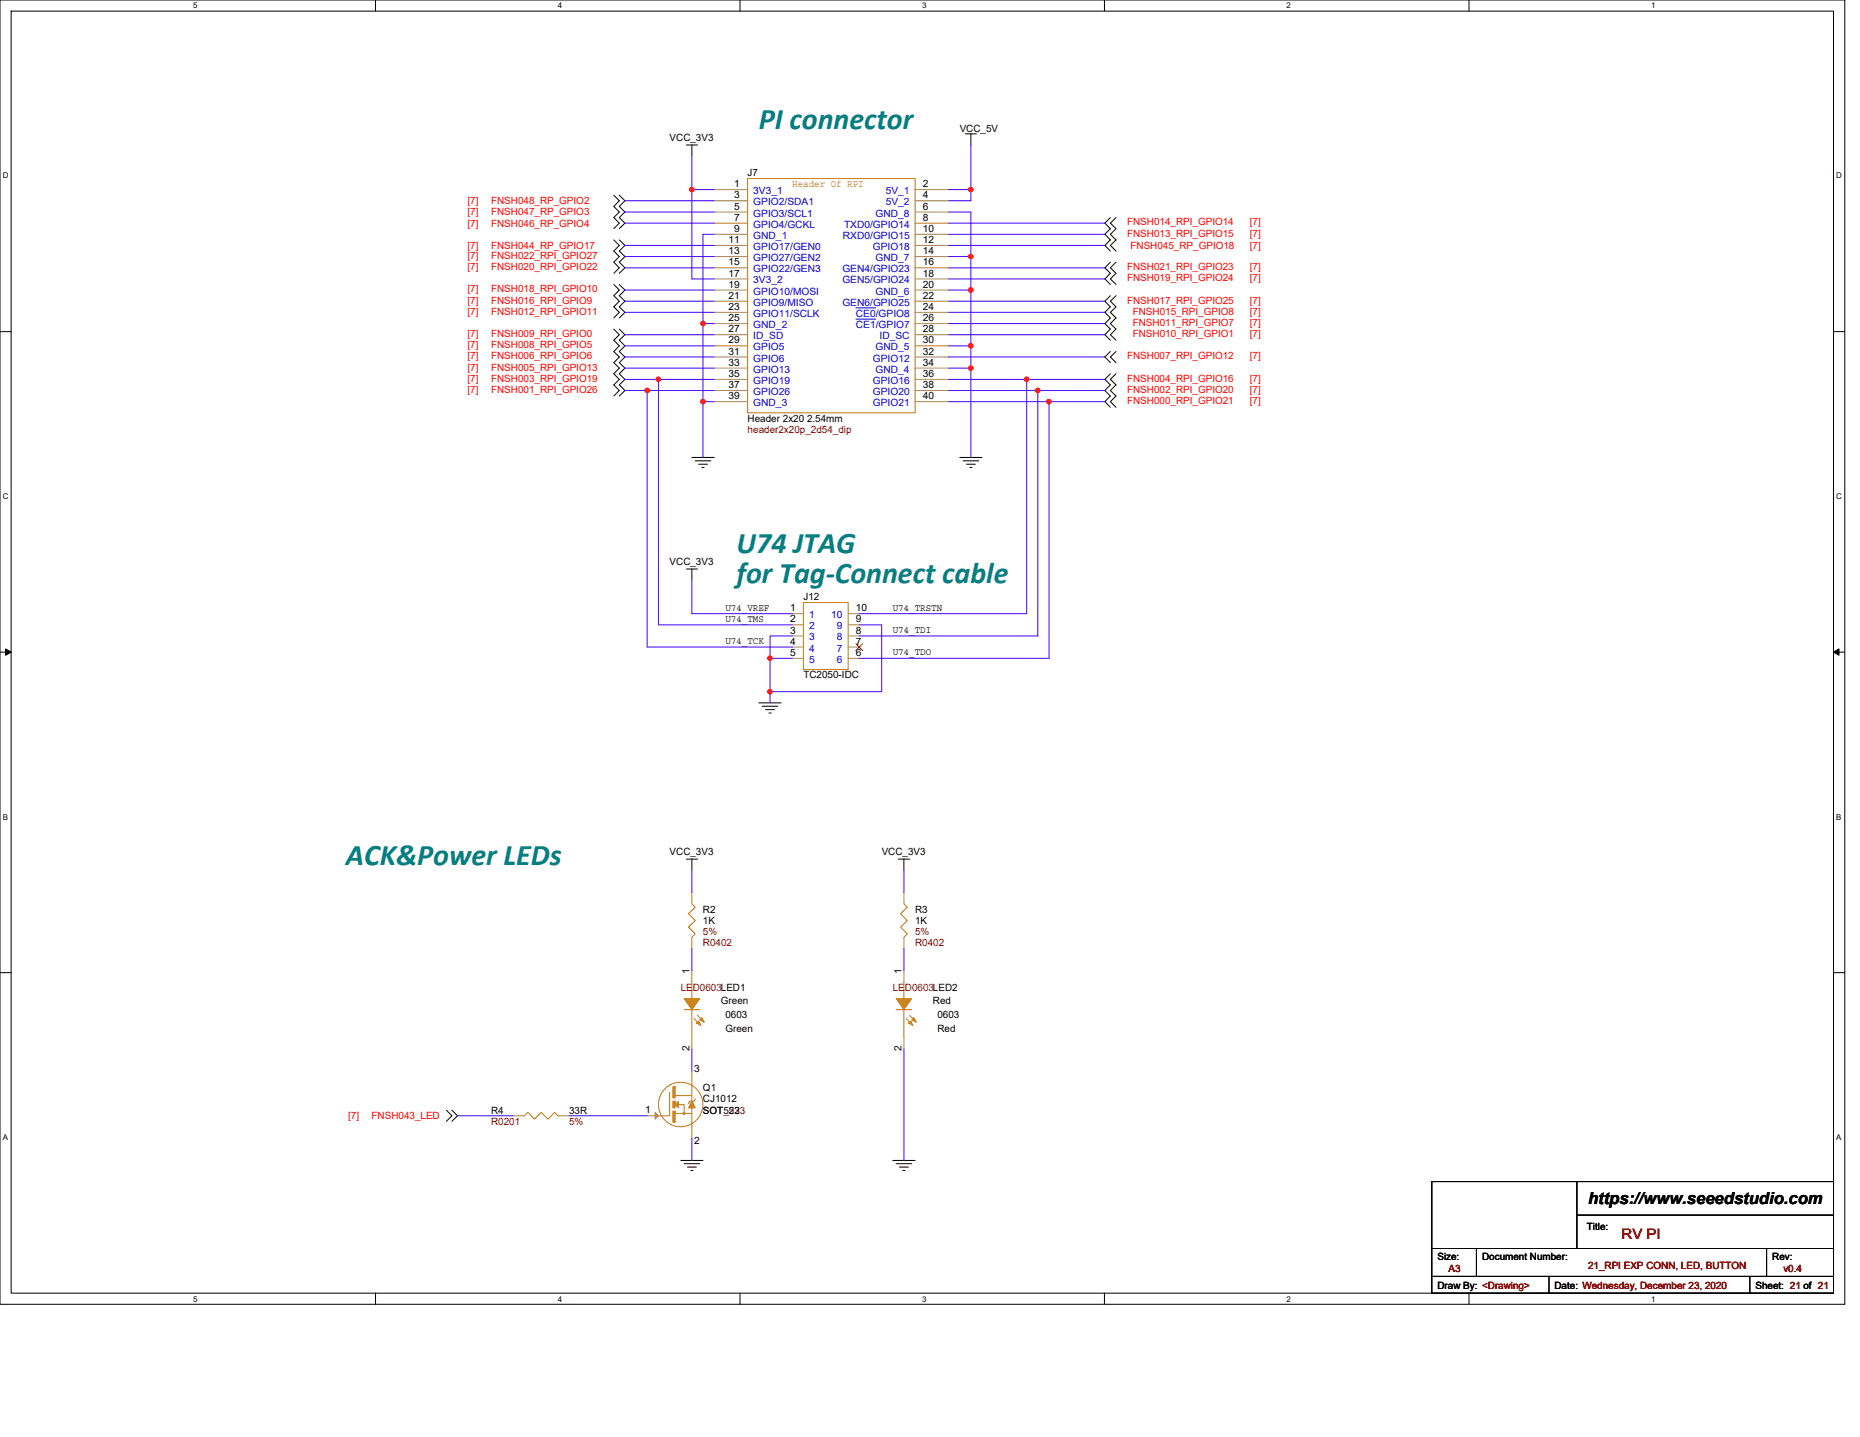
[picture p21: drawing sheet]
<svg xmlns="http://www.w3.org/2000/svg" width="279mm" height="216mm" viewBox="0 0 279 216" stroke-linecap="round" stroke-linejoin="round" font-family="sans-serif">
<defs><g id="words">
<g font-size="4.5" fill="#008080">
<text x="114" y="19.4">PI connector</text>
<text x="110.6" y="83.1">U74 JTAG</text>
<text x="110.6" y="87.6">for Tag-Connect cable</text>
<text x="52" y="130">ACK&amp;Power LEDs</text>
</g>
<text font-size="2.5" x="238.5" y="180.8">https://www.seeedstudio.com</text>
<text font-size="2.2" fill="#800000" x="243.6" y="186.2">RV PI</text>
<g font-size="1.5">
<text x="100.6" y="21.1">VCC_3V3</text>
<text x="144.2" y="19.8">VCC_5V</text>
<text x="110.3" y="28.1">1</text>
<text x="110.3" y="29.8">3</text>
<text x="112.3" y="26.5">J7</text>
<text x="138.6" y="28.1">2</text>
<text x="138.6" y="29.8">4</text>
<text x="110.3" y="31.5">5</text>
<text x="110.3" y="33.2">7</text>
<text x="110.3" y="34.8">9</text>
<text x="138.6" y="33.2">8</text>
<text x="138.6" y="31.5">6</text>
<text x="138.6" y="34.8">10</text>
<text x="109.5" y="36.5">11</text>
<text x="109.5" y="38.2">13</text>
<text x="109.5" y="39.9">15</text>
<text x="109.5" y="41.6">17</text>
<text x="138.6" y="39.9">16</text>
<text x="138.6" y="41.6">18</text>
<text x="138.6" y="38.2">14</text>
<text x="138.6" y="36.5">12</text>
<text x="109.5" y="43.2">19</text>
<text x="109.5" y="44.9">21</text>
<text x="109.5" y="46.6">23</text>
<text x="138.6" y="44.9">22</text>
<text x="138.6" y="43.2">20</text>
<text x="138.6" y="46.6">24</text>
<text x="109.5" y="48.3">25</text>
<text x="109.5" y="49.9">27</text>
<text x="109.5" y="51.6">29</text>
<text x="109.5" y="53.3">31</text>
<text x="138.6" y="49.9">28</text>
<text x="138.6" y="51.6">30</text>
<text x="138.6" y="53.3">32</text>
<text x="138.6" y="48.3">26</text>
<text x="109.5" y="54.9">33</text>
<text x="109.5" y="56.6">35</text>
<text x="109.5" y="58.3">37</text>
<text x="109.5" y="60">39</text>
<text x="138.6" y="54.9">34</text>
<text x="138.6" y="56.6">36</text>
<text x="138.6" y="58.3">38</text>
<text x="138.6" y="60">40</text>
<text x="112.3" y="63.4">Header 2x20 2.54mm</text>
<text x="100.6" y="84.8">VCC_3V3</text>
<text x="109" y="91.7">U74_VREF</text>
<text x="109" y="93.4">U74_TMS</text>
<text x="118.7" y="91.8">1</text>
<text x="118.7" y="93.5">2</text>
<text x="118.7" y="95.2">3</text>
<text x="120.7" y="90.2">J12</text>
<text x="128.6" y="95.2">8</text>
<text x="128.6" y="93.5">9</text>
<text x="128.6" y="91.8">10</text>
<text x="134.1" y="95.1">U74_TDI</text>
<text x="134.1" y="91.7">U74_TRSTN</text>
<text x="109" y="96.8">U74_TCK</text>
<text x="118.7" y="96.9">4</text>
<text x="118.7" y="98.6">5</text>
<text x="120.7" y="101.9">TC2050-IDC</text>
<text x="128.6" y="98.6">6</text>
<text x="128.6" y="96.9">7</text>
<text x="134.1" y="98.4">U74_TDO</text>
<text x="100.6" y="128.4">VCC_3V3</text>
<text x="132.4" y="128.4">VCC_3V3</text>
<text x="105.6" y="137.1">R2</text>
<text x="137.5" y="137.1">R3</text>
<text x="105.6" y="138.8">1K</text>
<text x="137.5" y="138.8">1K</text>
<text x="103.6" y="146.3" transform="rotate(-90 103.6 146.3)">1</text>
<text x="135.4" y="146.3" transform="rotate(-90 135.4 146.3)">1</text>
<text x="108.3" y="150.9">Green</text>
<text x="109" y="152.9">0603</text>
<text x="109" y="155.1">Green</text>
<text x="140.1" y="150.9">Red</text>
<text x="140.8" y="152.9">0603</text>
<text x="140.8" y="155.1">Red</text>
<text x="103.6" y="157.9" transform="rotate(-90 103.6 157.9)">2</text>
<text x="104.3" y="161.1">3</text>
<text x="135.4" y="157.9" transform="rotate(-90 135.4 157.9)">2</text>
<text x="73.8" y="167.3">R4</text>
<text x="85.5" y="167.3">33R</text>
<text x="96.9" y="167.3">1</text>
<text x="105.6" y="164">Q1</text>
<text x="105.6" y="165.6">CJ1012</text>
<text x="105.6" y="167.3">SOT523</text>
<text x="104.3" y="171.8">2</text>
<text x="238.4" y="184.7">Title:</text>
<text x="215.9" y="189.3">Size:</text>
<text x="222.6" y="189.3">Document Number:</text>
<text x="266.2" y="189.3">Rev:</text>
<text x="215.9" y="193.6">Draw By: &lt;Drawing&gt;</text>
<text x="233.5" y="193.6">Date: Wednesday, December 23, 2020</text>
<text x="263.7" y="193.6">Sheet: 21 of 21</text>
</g>
<g font-size="1.5" fill="#00c">
<text x="113.2" y="29.2">3V3_1</text>
<text x="133.1" y="29.2">5V_1</text>
<text x="113.2" y="30.8">GPIO2/SDA1</text>
<text x="113.2" y="32.5">GPIO3/SCL1</text>
<text x="113.2" y="34.2">GPIO4/GCKL</text>
<text x="113.2" y="35.9">GND_1</text>
<text x="126.6" y="35.9">RXD0/GPIO15</text>
<text x="126.8" y="34.2">TXD0/GPIO14</text>
<text x="131.5" y="32.5">GND_8</text>
<text x="133.1" y="30.8">5V_2</text>
<text x="113.2" y="37.5">GPIO17/GEN0</text>
<text x="113.2" y="39.2">GPIO27/GEN2</text>
<text x="113.2" y="40.9">GPIO22/GEN3</text>
<text x="126.5" y="40.9">GEN4/GPIO23</text>
<text x="131.1" y="37.5">GPIO18</text>
<text x="131.5" y="39.2">GND_7</text>
<text x="113.2" y="42.6">3V3_2</text>
<text x="113.2" y="44.3">GPIO10/MOSI</text>
<text x="113.2" y="45.9">GPIO9/MISO</text>
<text x="113.2" y="47.6">GPIO11/SCLK</text>
<text x="126.5" y="42.6">GEN5/GPIO24</text>
<text x="126.5" y="45.9">GEN6/GPIO25</text>
<text x="128.6" y="47.6">CE0/GPIO8</text>
<text x="131.5" y="44.3">GND_6</text>
<text x="113.2" y="49.3">GND_2</text>
<text x="113.2" y="51">ID_SD</text>
<text x="113.2" y="52.6">GPIO5</text>
<text x="128.6" y="49.3">CE1/GPIO7</text>
<text x="131.5" y="52.6">GND_5</text>
<text x="132.1" y="51">ID_SC</text>
<text x="113.2" y="54.3">GPIO6</text>
<text x="113.2" y="56">GPIO13</text>
<text x="113.2" y="57.7">GPIO19</text>
<text x="113.2" y="59.4">GPIO26</text>
<text x="131.1" y="54.3">GPIO12</text>
<text x="131.1" y="57.7">GPIO16</text>
<text x="131.1" y="59.4">GPIO20</text>
<text x="131.5" y="56">GND_4</text>
<text x="113.2" y="61">GND_3</text>
<text x="131.1" y="61">GPIO21</text>
<text x="121.5" y="92.9">1</text>
<text x="121.5" y="94.6">2</text>
<text x="124.9" y="92.9">10</text>
<text x="125.7" y="94.6">9</text>
<text x="121.5" y="96.2">3</text>
<text x="121.5" y="97.9">4</text>
<text x="121.5" y="99.6">5</text>
<text x="125.7" y="99.6">6</text>
<text x="125.7" y="97.9">7</text>
<text x="125.7" y="96.2">8</text>
</g>
<text font-size="1.5" fill="#cc8006" x="119" y="28">Header Of RPI</text>
<g font-size="1.5" fill="#f00">
<text x="70.2" y="34">[7]</text>
<text x="70.2" y="32.4">[7]</text>
<text x="70.2" y="30.7">[7]</text>
<text x="73.8" y="34">FNSH046_RP_GPIO4</text>
<text x="73.8" y="32.4">FNSH047_RP_GPIO3</text>
<text x="73.8" y="30.7">FNSH048_RP_GPIO2</text>
<text x="169.3" y="35.5">FNSH013_RPI_GPIO15</text>
<text x="169.3" y="33.9">FNSH014_RPI_GPIO14</text>
<text x="187.7" y="35.5">[7]</text>
<text x="187.7" y="33.9">[7]</text>
<text x="70.2" y="40.6">[7]</text>
<text x="70.2" y="38.9">[7]</text>
<text x="70.2" y="37.4">[7]</text>
<text x="73.8" y="40.6">FNSH020_RPI_GPIO22</text>
<text x="73.8" y="38.9">FNSH022_RPI_GPIO27</text>
<text x="73.8" y="37.4">FNSH044_RP_GPIO17</text>
<text x="169.3" y="40.6">FNSH021_RPI_GPIO23</text>
<text x="169.8" y="37.4">FNSH045_RP_GPIO18</text>
<text x="187.7" y="37.4">[7]</text>
<text x="187.7" y="40.6">[7]</text>
<text x="70.2" y="47.3">[7]</text>
<text x="70.2" y="45.6">[7]</text>
<text x="70.2" y="43.9">[7]</text>
<text x="73.8" y="47.3">FNSH012_RPI_GPIO11</text>
<text x="73.8" y="45.6">FNSH016_RPI_GPIO9</text>
<text x="73.8" y="43.9">FNSH018_RPI_GPIO10</text>
<text x="169.3" y="45.6">FNSH017_RPI_GPIO25</text>
<text x="169.3" y="42.2">FNSH019_RPI_GPIO24</text>
<text x="170.2" y="47.3">FNSH015_RPI_GPIO8</text>
<text x="187.7" y="45.6">[7]</text>
<text x="187.7" y="42.2">[7]</text>
<text x="187.7" y="47.3">[7]</text>
<text x="70.2" y="54">[7]</text>
<text x="70.2" y="52.3">[7]</text>
<text x="70.2" y="50.6">[7]</text>
<text x="73.8" y="54">FNSH006_RPI_GPIO6</text>
<text x="73.8" y="52.3">FNSH008_RPI_GPIO5</text>
<text x="73.8" y="50.6">FNSH009_RPI_GPIO0</text>
<text x="169.3" y="54">FNSH007_RPI_GPIO12</text>
<text x="170.2" y="50.6">FNSH010_RPI_GPIO1</text>
<text x="170.2" y="49">FNSH011_RPI_GPIO7</text>
<text x="187.7" y="54">[7]</text>
<text x="187.7" y="50.6">[7]</text>
<text x="187.7" y="49">[7]</text>
<text x="70.2" y="59">[7]</text>
<text x="70.2" y="57.3">[7]</text>
<text x="70.2" y="55.7">[7]</text>
<text x="73.8" y="59">FNSH001_RPI_GPIO26</text>
<text x="73.8" y="57.3">FNSH003_RPI_GPIO19</text>
<text x="73.8" y="55.7">FNSH005_RPI_GPIO13</text>
<text x="169.3" y="59">FNSH002_RPI_GPIO20</text>
<text x="169.3" y="57.3">FNSH004_RPI_GPIO16</text>
<text x="187.7" y="59">[7]</text>
<text x="187.7" y="57.3">[7]</text>
<text x="169.3" y="60.7">FNSH000_RPI_GPIO21</text>
<text x="187.7" y="60.7">[7]</text>
<text x="52.3" y="168.1">[7]</text>
<text x="55.8" y="168.1">FNSH043_LED</text>
</g>
<g font-size="1.5" fill="#800000">
<text x="112.3" y="65">header2x20p_2d54_dip</text>
<text x="105.6" y="140.5">5%</text>
<text x="105.6" y="142.2">R0402</text>
<text x="137.5" y="140.5">5%</text>
<text x="137.5" y="142.2">R0402</text>
<text x="102.3" y="148.9">LED0603LED1</text>
<text x="134.1" y="148.9">LED0603LED2</text>
<text x="105.6" y="167.3">SOT_523</text>
<text x="73.8" y="169">R0201</text>
<text x="85.5" y="169">5%</text>
<text x="217.6" y="191.1">A3</text>
<text x="238.5" y="190.6">21_RPI EXP CONN, LED, BUTTON</text>
<text x="267.9" y="191.1">v0.4</text>
</g>
<g font-size="1.2">
<text x="29" y="1.3">5</text>
<text x="83.8" y="1.3">4</text>
<text x="138.5" y="1.3">3</text>
<text x="193.3" y="1.3">2</text>
<text x="248" y="1.3">1</text>
<text x=".4" y="26.8">D</text>
<text x="275.8" y="26.8">D</text>
<text x=".4" y="75">C</text>
<text x="275.8" y="75">C</text>
<text x=".4" y="123.1">B</text>
<text x="275.8" y="123.1">B</text>
<text x=".4" y="171.3">A</text>
<text x="275.8" y="171.3">A</text>
<text x="29" y="195.6">5</text>
<text x="83.8" y="195.6">4</text>
<text x="138.5" y="195.6">3</text>
<text x="193.3" y="195.6">2</text>
<text x="248" y="195.6">1</text>
</g>
</g></defs>
<path d="M0 0h277.1v196h-277.1zM1.7 1.7h273.7v192.6h-273.7z" fill="none" stroke="#000" stroke-width=".15"/>
<g fill="#fff">
<path d="M29 .2h.7v1.3h-.7z"/>
<path d="M29 194.5h.7v1.3h-.7z"/>
</g>
<path d="M56.4 0v1.7M56.4 194.3v1.7" fill="none" stroke="#000" stroke-width=".15"/>
<g fill="#fff">
<path d="M83.8 .2h.6v1.3h-.6z"/>
<path d="M83.8 194.5h.6v1.3h-.6z"/>
</g>
<path d="M111.2 0v1.7M111.2 194.3v1.7" fill="none" stroke="#000" stroke-width=".15"/>
<g fill="#fff">
<path d="M138.5 .2h.7v1.3h-.7z"/>
<path d="M138.5 194.5h.7v1.3h-.7z"/>
</g>
<path d="M165.9 0v1.7M165.9 194.3v1.7" fill="none" stroke="#000" stroke-width=".15"/>
<g fill="#fff">
<path d="M193.3 .2h.6v1.3h-.6z"/>
<path d="M193.3 194.5h.6v1.3h-.6z"/>
</g>
<path d="M220.7 0v1.7M220.7 194.3v1.7" fill="none" stroke="#000" stroke-width=".15"/>
<g fill="#fff">
<path d="M248 .2h.7v1.3h-.7z"/>
<path d="M248 194.5h.7v1.3h-.7z"/>
<path d="M.4 25.7h.9v1.4h-.9z"/>
<path d="M275.8 25.7h.9v1.4h-.9z"/>
<path d="M.4 73.9h.9v1.3h-.9z"/>
<path d="M275.8 73.9h.9v1.3h-.9z"/>
</g>
<path d="M0 49.8h1.7M275.4 49.8h1.7" fill="none" stroke="#000" stroke-width=".15"/>
<g fill="#fff">
<path d="M.4 122h.8v1.4h-.8z"/>
<path d="M275.8 122h.8v1.4h-.8z"/>
</g>
<path d="M0 98h1.7M275.4 98h1.7" fill="none" stroke="#000" stroke-width=".15"/>
<path d="M.8 97.5l.9 .5-.9 .4zM275.4 98l.8-.5v.9z" fill="#000" stroke="#000" stroke-width=".15"/>
<g fill="#fff">
<path d="M.4 170.2h.8v1.3h-.8z"/>
<path d="M275.8 170.2h.8v1.3h-.8z"/>
</g>
<g fill="none" stroke="#000" stroke-width=".15">
<path d="M92.2 36l.8 .9-.8 .8 .8 .8-.8 .9 .8 .8-.8 .9M92.2 29.3l.8 .9-.8 .8 .8 .9-.8 .8 .8 .8-.8 .9M93 36l.9 .9-.9 .8 .9 .8-.9 .9 .9 .8-.9 .9M93 29.3l.9 .9-.9 .8 .9 .9-.9 .8 .9 .8-.9 .9M103.1 21.8h1.7M103.9 21.8v1.7M145 20.1h1.7M145.8 20.1v1.7M166.8 32.7l-.8 .8 .8 .9-.8 .8 .8 .8-.8 .9 .8 .8M166.8 39.4l-.8 .8 .8 .9-.8 .8 .8 .8M167.6 32.7l-.8 .8 .8 .9-.8 .8 .8 .8-.8 .9 .8 .8M167.6 39.4l-.8 .8 .8 .9-.8 .8 .8 .8"/>
<path d="M92.2 49.4l.8 .9-.8 .8 .8 .9-.8 .8 .8 .8-.8 .9 .8 .8-.8 .9 .8 .8-.8 .8 .8 .9-.8 .8M92.2 42.7l.8 .9-.8 .8 .8 .9-.8 .8 .8 .8-.8 .9M93 49.4l.9 .9-.9 .8 .9 .9-.9 .8 .9 .8-.9 .9 .9 .8-.9 .9 .9 .8-.9 .8 .9 .9-.9 .8M93 42.7l.9 .9-.9 .8 .9 .9-.9 .8 .9 .8-.9 .9M166.8 56.2l-.8 .8 .8 .8-.8 .9 .8 .8-.8 .8 .8 .9M166.8 52.8l-.8 .8 .8 .9M166.8 44.4l-.8 .9 .8 .8-.8 .8 .8 .9-.8 .8 .8 .8-.8 .9 .8 .8M167.6 56.2l-.8 .8 .8 .8-.8 .9 .8 .8-.8 .8 .8 .9M167.6 52.8l-.8 .8 .8 .9M167.6 44.4l-.8 .9 .8 .8-.8 .8 .8 .9-.8 .8 .8 .8-.8 .9 .8 .8M103.9 68.7h3.4M104.4 69.2h2.4"/>
<path d="M104.9 69.7h1.4M105.4 70.2h.4M144.2 68.7h3.3M144.7 69.2h2.3M145.2 69.7h1.3M145.7 70.2h.3M103.1 85.5h1.7M103.9 85.5v1.7M114 105.6h3.3M114.5 106.1h2.3M115 106.6h1.3M115.5 107.1h.3"/>
<path d="M103.1 129.1h1.7M103.9 129.1v1.6M134.9 129.1h1.7M135.8 129.1v1.6M0 146.1h1.7M275.4 146.1h1.7M67.1 166.8l.8 .8-.8 .9M67.9 166.8l.8 .8-.8 .9M102.3 174.3h3.3M102.8 174.8h2.3M103.3 175.3h1.3M103.8 175.9h.3"/>
<path d="M134.1 174.3h3.4M134.6 174.8h2.3M135.1 175.3h1.4M135.6 175.9h.4M215.1 177.5h60.3v16.8h-60.3zM236.9 177.5v10.1M215.1 187.6h60.3M215.1 191.8h60.3M221.8 187.6v4.2M232.7 191.8v2.5M236.9 182.6h38.5M262.8 191.8v2.5"/>
<path d="M265.4 187.6v4.2"/>
</g>
<g fill="none" stroke="#cc8006" stroke-width=".15">
<path d="M112.3 26.8h25.2v35.2h-25.2zM120.7 90.5h6.7v10.1h-6.7zM103.9 135.8l.5 .5-1 1 1 1-1 1 1 1-.5 .5M135.8 135.8l.5 .5-1 1 1 1-1 1 1 1-.5 .5M102.8 151.7h2.3M103.9 147.5v4.2M103.9 150.9v5M104.3 153.1l1 1M104.8 152.5l1 1.1M134.6 151.7h2.3M135.8 147.5v4.2M135.8 150.9v5"/>
<path d="M136.1 153.1l1 1M136.6 152.5l1 1.1M78.8 167.6l.5-.5 1 1 1-1 1 1 1-1 .5 .5M100.6 164.1v3.5h-1.7M101.4 167.3h1.2M101.9 166h.9v1.1M102.9 167.3h1v2M103.9 162.6v2h-2.5M103.9 164.6v.9M103.9 166.5v.8M104.4 165.1l-.1 .4h-.7l-.2 .3"/>
<circle cx="102.2" cy="165.9" r="3.3"/>
</g>
<g fill="none" stroke="#a84" stroke-width=".15">
<path d="M107.3 28.5h5M107.3 30.2h5M107.3 31.9h5M107.3 33.5h5M107.3 35.2h5M107.3 36.9h5M107.3 38.5h5M137.5 28.5h5M137.5 30.2h5M137.5 31.9h5M137.5 33.5h5M137.5 35.2h5"/>
<path d="M137.5 36.9h5M137.5 38.5h5M107.3 40.2h5M107.3 41.9h5M107.3 43.6h5M107.3 45.3h5M107.3 46.9h5M107.3 48.6h5M107.3 50.3h5M107.3 52h5M107.3 53.6h5M107.3 55.3h5"/>
<path d="M107.3 57h5M107.3 58.7h5M137.5 40.2h5M137.5 41.9h5M137.5 43.6h5M137.5 45.3h5M137.5 46.9h5M137.5 48.6h5M137.5 50.3h5M137.5 52h5M137.5 53.6h5M137.5 55.3h5"/>
<path d="M137.5 57h5M137.5 58.7h5M107.3 60.3h5M137.5 60.3h5M119 92.2h1.7M119 93.9h1.7M119 95.5h1.7M119 97.2h1.7M119 98.9h1.7M127.4 98.9h1.7M127.4 97.2h1.7M127.4 95.5h1.7"/>
<path d="M127.4 93.9h1.7M127.4 92.2h1.7M103.9 134.1v1.7M135.8 134.1v1.7M103.9 140.8v1.7M103.9 155.9v1.7M103.9 145.8v1.7M135.8 140.8v1.7M135.8 155.9v1.7M135.8 145.8v1.7M77.1 167.6h1.7M83.8 167.6h1.7"/>
<path d="M97.2 167.6h1.7M103.9 160.9v1.7M103.9 169.3v1.7"/>
</g>
<g fill="#cc8006" stroke="#cc8006" stroke-width=".15">
<path d="M101.9 165.5v1l-.5-.5z" fill-rule="evenodd"/>
<path d="M102.6 167.2h.3v.2h-.3z" fill-rule="evenodd"/>
<path d="M101.1 163.3v1.7h.3v-1.7z" fill-rule="evenodd"/>
<path d="M101.1 167v1.6h.3v-1.6z" fill-rule="evenodd"/>
<path d="M101.1 165.5v1h.3v-1z" fill-rule="evenodd"/>
<path d="M103.9 165.5l.5 1h-1z" fill-rule="evenodd"/>
<path d="M136.5 153.7l.3-.3 .3 .7z" fill-rule="evenodd"/>
<path d="M137.3 152.9l.3 .7-.7-.4z" fill-rule="evenodd"/>
<path d="M134.6 150h2.3l-1.1 1.7z" fill-rule="evenodd"/>
<path d="M104.6 153.7l.3-.3 .4 .7z" fill-rule="evenodd"/>
<path d="M105.4 152.9l.4 .7-.7-.4z" fill-rule="evenodd"/>
<path d="M102.8 150h2.3l-1.2 1.7z" fill-rule="evenodd"/>
</g>
<path d="M98.4 167.1l.5 .5-.5 .5z" fill="#a84" stroke="#a84" stroke-width=".15"/>
<path d="M128.6 96.7l1 1M129.6 96.7l-1.1 1" fill="none" stroke="#804000" stroke-width=".15"/>
<path d="M128.6 46.2h2.9M128.6 47.9h2.9" fill="none" stroke="#00c" stroke-width=".15"/>
<g fill="none" stroke="#4200ff" stroke-width=".15">
<path d="M93.9 30.2h13.4M93.9 31.9h13.4M93.9 33.5h13.4M93.9 36.9h13.4M93.9 38.5h13.4M103.9 23.5v5M103.9 28.5v13.4h3.4M103.9 28.5h3.4M107.3 35.2h-1.7v13.4M142.5 33.5h23.5M142.5 35.2h23.5M142.5 36.9h23.5"/>
<path d="M142.5 31.9h3.3v6.6M142.5 38.5h3.3M142.5 28.5h3.3M145.8 28.5v1.7h-3.3M145.8 38.5v5.1M145.8 21.8v6.7M93.9 57h5M93.9 58.7h3.3M93.9 40.2h13.4M93.9 43.6h13.4M93.9 45.3h13.4M93.9 46.9h13.4"/>
<path d="M93.9 50.3h13.4M93.9 52h13.4M93.9 53.6h13.4M93.9 55.3h13.4M97.2 58.7v38.5h21.8M97.2 58.7h10.1M98.9 57v36.9h20.1M98.9 57h8.4M105.6 48.6h1.7M105.6 48.6v11.7h1.7M142.5 57h11.7M142.5 58.7h13.4"/>
<path d="M142.5 40.2h23.5M142.5 41.9h23.5M142.5 45.3h23.5M142.5 46.9h23.5M142.5 48.6h23.5M142.5 50.3h23.5M142.5 53.6h23.5M142.5 55.3h3.3M142.5 52h3.3M142.5 43.6h3.3M145.8 52v3.3M145.8 43.6v8.4"/>
<path d="M145.8 55.3v13.4M154.2 57v35.2h-25.1M154.2 57h11.8M155.9 58.7h10.1M155.9 58.7v36.8h-26.8M105.6 60.3v8.4M142.5 60.3h15.1M157.6 60.3h8.4M157.6 60.3v38.6h-28.5M103.9 87.2v5h15.1M115.7 98.9h3.3M119 95.5h-3.3v8.4"/>
<path d="M129.1 93.9h3.3v10h-16.7M115.7 103.9v1.7M103.9 130.7v3.4M135.8 130.7v3.4M103.9 157.6v3.3M103.9 142.5v3.3M135.8 142.5v3.3M135.8 157.6v16.7M68.7 167.6h8.4M85.5 167.6h11.7M103.9 171v3.3"/>
</g>
<g fill="#f00" stroke="#f00" stroke-width=".15">
<circle cx="103.9" cy="28.5" r=".33"/>
<circle cx="105.6" cy="60.3" r=".32"/>
<circle cx="105.6" cy="48.6" r=".32"/>
<circle cx="145.8" cy="38.5" r=".33"/>
<circle cx="145.8" cy="52" r=".33"/>
<circle cx="145.8" cy="43.6" r=".33"/>
<circle cx="145.8" cy="55.3" r=".33"/>
<circle cx="145.8" cy="28.5" r=".33"/>
<circle cx="154.2" cy="57" r=".33"/>
<circle cx="97.2" cy="58.7" r=".32"/>
<circle cx="157.6" cy="60.3" r=".32"/>
<circle cx="155.9" cy="58.7" r=".32"/>
<circle cx="98.9" cy="57" r=".32"/>
<circle cx="115.7" cy="98.9" r=".32"/>
<circle cx="115.6" cy="103.9" r=".32"/>
</g>
<use href="#words"/>
</svg>
